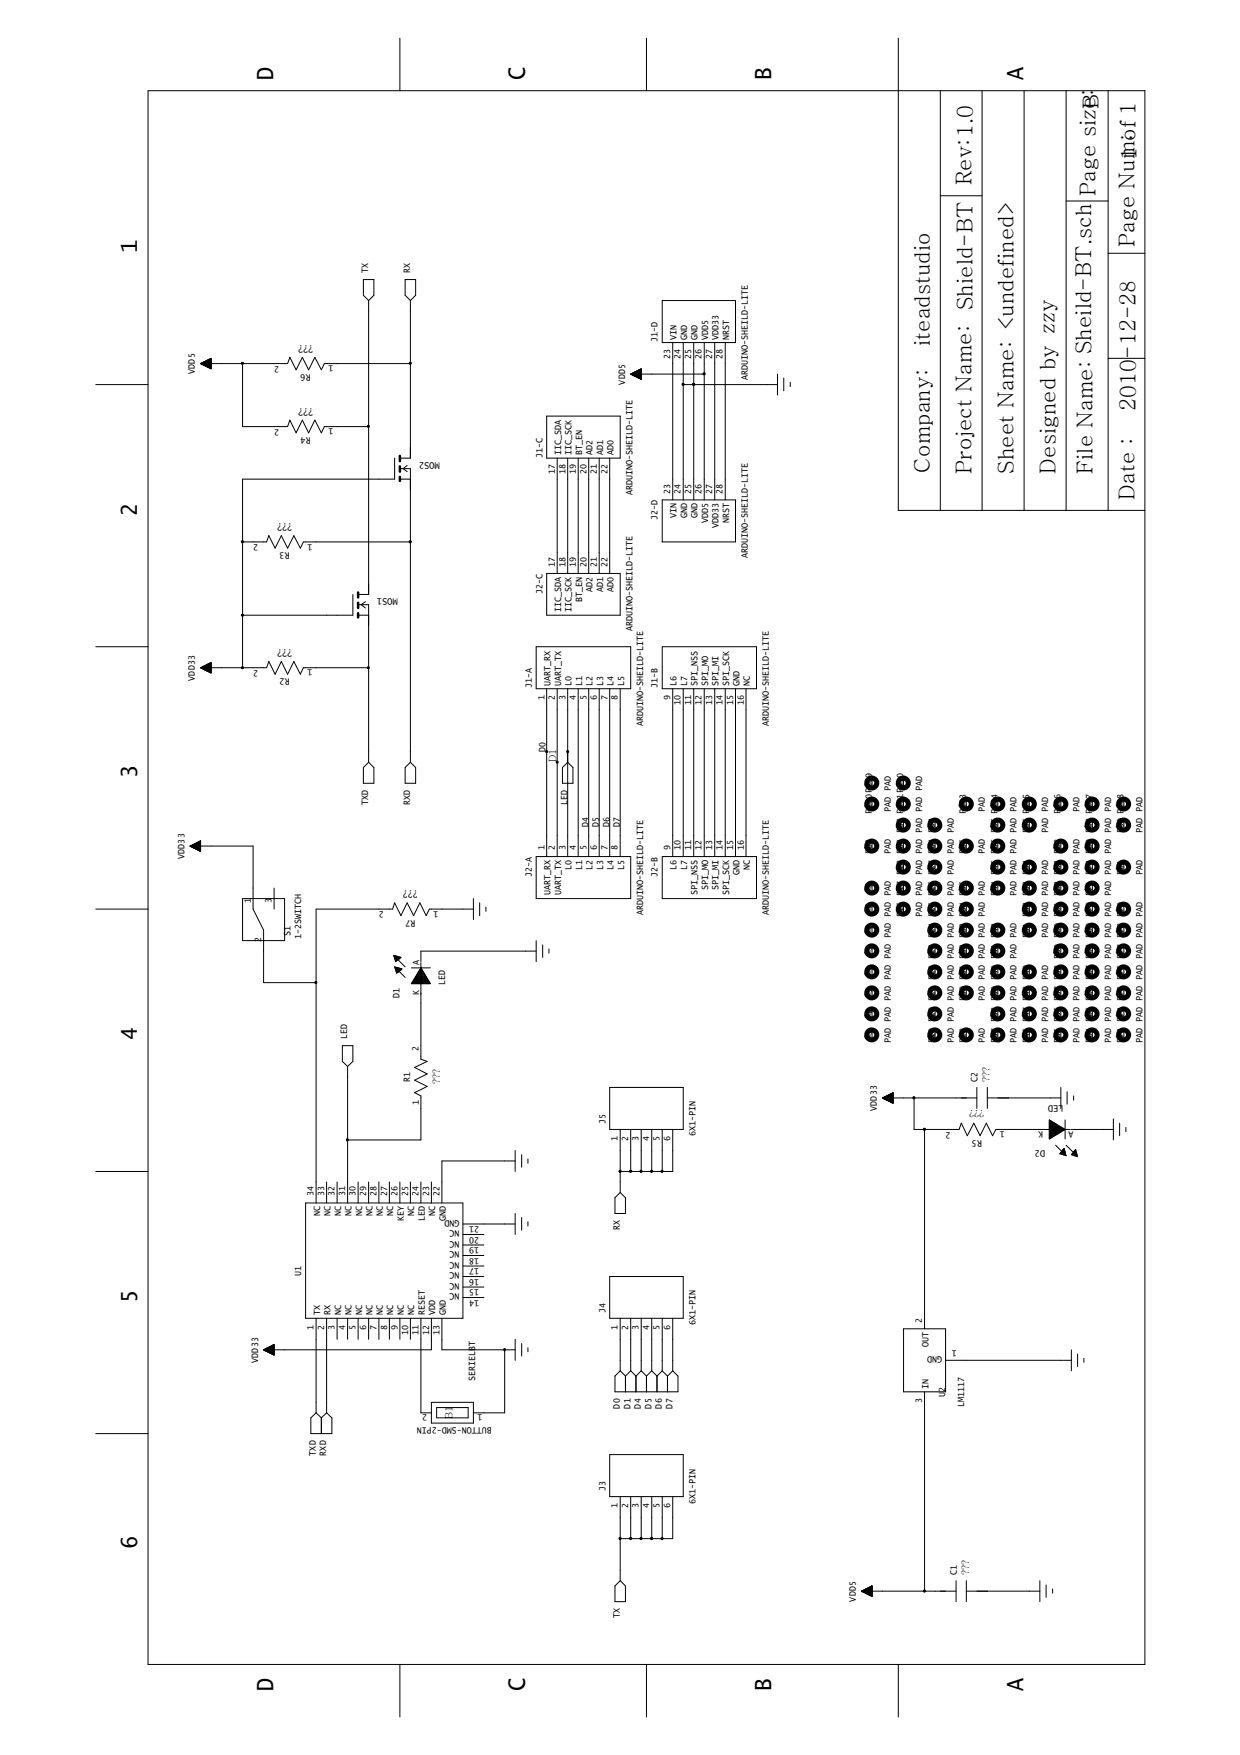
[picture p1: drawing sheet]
<svg xmlns="http://www.w3.org/2000/svg" width="210mm" height="297mm" viewBox="0 0 210 297" stroke-linecap="round" stroke-linejoin="round" font-family="sans-serif">
<defs><g id="words">
<g font-size="4.4">
<text x="46.4" y="13.6" transform="rotate(-90 46.4 13.6)">D</text>
<text x="89" y="13.6" transform="rotate(-90 89 13.6)">C</text>
<text x="130.7" y="13.6" transform="rotate(-90 130.7 13.6)">B</text>
<text x="173.4" y="13.6" transform="rotate(-90 173.4 13.6)">A</text>
<text x="23.3" y="42.9" transform="rotate(-90 23.3 42.9)">1</text>
<text x="23.3" y="87.3" transform="rotate(-90 23.3 87.3)">2</text>
<text x="23.3" y="131.7" transform="rotate(-90 23.3 131.7)">3</text>
<text x="23.3" y="176.1" transform="rotate(-90 23.3 176.1)">4</text>
<text x="23.3" y="220.5" transform="rotate(-90 23.3 220.5)">5</text>
<text x="23.3" y="262.2" transform="rotate(-90 23.3 262.2)">6</text>
<text x="46.4" y="286.2" transform="rotate(-90 46.4 286.2)">D</text>
<text x="89" y="286.2" transform="rotate(-90 89 286.2)">C</text>
<text x="130.7" y="286.2" transform="rotate(-90 130.7 286.2)">B</text>
<text x="173.4" y="286.2" transform="rotate(-90 173.4 286.2)">A</text>
</g>
<g font-size="3.7">
<text x="186" y="18.4" transform="rotate(-90 186 18.4)">B</text>
<text x="192" y="27" transform="rotate(-90 192 27)">m:</text>
<text x="164.5" y="31.4" transform="rotate(-90 164.5 31.4)">Rev:1.0</text>
<text x="185.4" y="33.1" transform="rotate(-90 185.4 33.1)">Page size:</text>
<text x="192" y="41.8" transform="rotate(-90 192 41.8)">Page Nu1 of 1</text>
<text x="157.4" y="58.5" transform="rotate(-90 157.4 58.5)">iteadstudio</text>
<text x="192.2" y="69.5" transform="rotate(-90 192.2 69.5)">2010-12-28</text>
<text x="157.4" y="80" transform="rotate(-90 157.4 80)">Company:</text>
<text x="164.5" y="80.2" transform="rotate(-90 164.5 80.2)">Project Name: Shield-BT</text>
<text x="171.6" y="80.2" transform="rotate(-90 171.6 80.2)">Sheet Name: &lt;undefined&gt;</text>
<text x="178.7" y="80.2" transform="rotate(-90 178.7 80.2)">Designed by zzy</text>
<text x="184.9" y="80.2" transform="rotate(-90 184.9 80.2)">File Name: Sheild-BT.sch</text>
<text x="192" y="84.6" transform="rotate(-90 192 84.6)">Date：</text>
</g>
<g font-size="1.7">
<text x="62.4" y="46.3" transform="rotate(-90 62.4 46.3)">TX</text>
<text x="69.5" y="46.3" transform="rotate(-90 69.5 46.3)">RX</text>
<text x="53" y="58.3" transform="rotate(-180 53 58.3)">???</text>
<text x="111.4" y="57.9" transform="rotate(-90 111.4 57.9)">J1-D</text>
<text x="114.6" y="57.5" transform="rotate(-90 114.6 57.5)">VIN</text>
<text x="116.4" y="57.5" transform="rotate(-90 116.4 57.5)">GND</text>
<text x="118.2" y="57.5" transform="rotate(-90 118.2 57.5)">GND</text>
<text x="119.9" y="57.5" transform="rotate(-90 119.9 57.5)">VDD5</text>
<text x="121.7" y="57.5" transform="rotate(-90 121.7 57.5)">VDD33</text>
<text x="123.5" y="57.5" transform="rotate(-90 123.5 57.5)">NRST</text>
<text x="33.1" y="63.3" transform="rotate(-90 33.1 63.3)">VDD5</text>
<text x="47.2" y="61.9" transform="rotate(-180 47.2 61.9)">2</text>
<text x="52.6" y="63.3" transform="rotate(-180 52.6 63.3)">R6</text>
<text x="56.4" y="61.8" transform="rotate(-180 56.4 61.8)">1</text>
<text x="105.9" y="65.1" transform="rotate(-90 105.9 65.1)">VDD5</text>
<text x="113.5" y="60.7" transform="rotate(-90 113.5 60.7)">23</text>
<text x="115.3" y="60.7" transform="rotate(-90 115.3 60.7)">24</text>
<text x="117.1" y="60.7" transform="rotate(-90 117.1 60.7)">25</text>
<text x="118.8" y="60.7" transform="rotate(-90 118.8 60.7)">26</text>
<text x="120.6" y="60.7" transform="rotate(-90 120.6 60.7)">27</text>
<text x="122.4" y="60.7" transform="rotate(-90 122.4 60.7)">28</text>
<text x="126.7" y="64.2" transform="rotate(-90 126.7 64.2)">ARDUINO-SHEILD-LITE</text>
<text x="53" y="69" transform="rotate(-180 53 69)">???</text>
<text x="47.2" y="72.5" transform="rotate(-180 47.2 72.5)">2</text>
<text x="52.6" y="74" transform="rotate(-180 52.6 74)">R4</text>
<text x="56.4" y="72.5" transform="rotate(-180 56.4 72.5)">1</text>
<text x="91.9" y="77.5" transform="rotate(-90 91.9 77.5)">J1-C</text>
<text x="95" y="77" transform="rotate(-90 95 77)">IIC_SDA</text>
<text x="96.8" y="77" transform="rotate(-90 96.8 77)">IIC_SCK</text>
<text x="98.6" y="77" transform="rotate(-90 98.6 77)">BT_EN</text>
<text x="100.4" y="77" transform="rotate(-90 100.4 77)">AD2</text>
<text x="102.2" y="77" transform="rotate(-90 102.2 77)">AD1</text>
<text x="103.9" y="77" transform="rotate(-90 103.9 77)">AD0</text>
<text x="74.5" y="78.2" transform="rotate(-180 74.5 78.2)">MOS2</text>
<text x="94" y="80.3" transform="rotate(-90 94 80.3)">17</text>
<text x="95.8" y="80.3" transform="rotate(-90 95.8 80.3)">18</text>
<text x="97.5" y="80.3" transform="rotate(-90 97.5 80.3)">19</text>
<text x="99.3" y="80.3" transform="rotate(-90 99.3 80.3)">20</text>
<text x="101.1" y="80.3" transform="rotate(-90 101.1 80.3)">21</text>
<text x="102.9" y="80.3" transform="rotate(-90 102.9 80.3)">22</text>
<text x="107.1" y="83.8" transform="rotate(-90 107.1 83.8)">ARDUINO-SHEILD-LITE</text>
<text x="113.5" y="83.6" transform="rotate(-90 113.5 83.6)">23</text>
<text x="115.3" y="83.6" transform="rotate(-90 115.3 83.6)">24</text>
<text x="117.1" y="83.6" transform="rotate(-90 117.1 83.6)">25</text>
<text x="118.8" y="83.6" transform="rotate(-90 118.8 83.6)">26</text>
<text x="120.6" y="83.6" transform="rotate(-90 120.6 83.6)">27</text>
<text x="122.4" y="83.6" transform="rotate(-90 122.4 83.6)">28</text>
<text x="49.4" y="88.5" transform="rotate(-180 49.4 88.5)">???</text>
<text x="111.4" y="88.1" transform="rotate(-90 111.4 88.1)">J2-D</text>
<text x="114.6" y="87.7" transform="rotate(-90 114.6 87.7)">VIN</text>
<text x="116.4" y="87.7" transform="rotate(-90 116.4 87.7)">GND</text>
<text x="118.2" y="87.7" transform="rotate(-90 118.2 87.7)">GND</text>
<text x="119.9" y="88.5" transform="rotate(-90 119.9 88.5)">VDD5</text>
<text x="121.7" y="89.4" transform="rotate(-90 121.7 89.4)">VDD33</text>
<text x="123.5" y="88.5" transform="rotate(-90 123.5 88.5)">NRST</text>
<text x="43.7" y="92.1" transform="rotate(-180 43.7 92.1)">2</text>
<text x="49.1" y="93.5" transform="rotate(-180 49.1 93.5)">R3</text>
<text x="52.9" y="92" transform="rotate(-180 52.9 92)">1</text>
<text x="94" y="96" transform="rotate(-90 94 96)">17</text>
<text x="95.8" y="96" transform="rotate(-90 95.8 96)">18</text>
<text x="97.5" y="96" transform="rotate(-90 97.5 96)">19</text>
<text x="99.3" y="96" transform="rotate(-90 99.3 96)">20</text>
<text x="101.1" y="96" transform="rotate(-90 101.1 96)">21</text>
<text x="102.9" y="96" transform="rotate(-90 102.9 96)">22</text>
<text x="126.7" y="94.4" transform="rotate(-90 126.7 94.4)">ARDUINO-SHEILD-LITE</text>
<text x="67.4" y="101.2" transform="rotate(-180 67.4 101.2)">MOS1</text>
<text x="91.9" y="100.5" transform="rotate(-90 91.9 100.5)">J2-C</text>
<text x="98.6" y="101.8" transform="rotate(-90 98.6 101.8)">BT_EN</text>
<text x="100.4" y="100.1" transform="rotate(-90 100.4 100.1)">AD2</text>
<text x="102.2" y="100.1" transform="rotate(-90 102.2 100.1)">AD1</text>
<text x="103.9" y="100.1" transform="rotate(-90 103.9 100.1)">AD0</text>
<text x="95" y="103.5" transform="rotate(-90 95 103.5)">IIC_SDA</text>
<text x="96.8" y="103.5" transform="rotate(-90 96.8 103.5)">IIC_SCK</text>
<text x="107.1" y="106.9" transform="rotate(-90 107.1 106.9)">ARDUINO-SHEILD-LITE</text>
<text x="43.7" y="113.4" transform="rotate(-180 43.7 113.4)">2</text>
<text x="49.4" y="109.8" transform="rotate(-180 49.4 109.8)">???</text>
<text x="52.9" y="113.3" transform="rotate(-180 52.9 113.3)">1</text>
<text x="33.1" y="115.3" transform="rotate(-90 33.1 115.3)">VDD33</text>
<text x="49.1" y="114.8" transform="rotate(-180 49.1 114.8)">R2</text>
<text x="90.1" y="116.5" transform="rotate(-90 90.1 116.5)">J1-A</text>
<text x="92.2" y="118.5" transform="rotate(-90 92.2 118.5)">1</text>
<text x="93.3" y="116.1" transform="rotate(-90 93.3 116.1)">UART_RX</text>
<text x="94" y="118.5" transform="rotate(-90 94 118.5)">2</text>
<text x="95" y="116.1" transform="rotate(-90 95 116.1)">UART_TX</text>
<text x="95.8" y="118.5" transform="rotate(-90 95.8 118.5)">3</text>
<text x="96.8" y="116.1" transform="rotate(-90 96.8 116.1)">L0</text>
<text x="97.5" y="118.5" transform="rotate(-90 97.5 118.5)">4</text>
<text x="98.6" y="116.1" transform="rotate(-90 98.6 116.1)">L1</text>
<text x="99.3" y="118.5" transform="rotate(-90 99.3 118.5)">5</text>
<text x="100.4" y="116.1" transform="rotate(-90 100.4 116.1)">L2</text>
<text x="101.1" y="118.5" transform="rotate(-90 101.1 118.5)">6</text>
<text x="102.2" y="116.1" transform="rotate(-90 102.2 116.1)">L3</text>
<text x="102.9" y="118.5" transform="rotate(-90 102.9 118.5)">7</text>
<text x="103.9" y="116.1" transform="rotate(-90 103.9 116.1)">L4</text>
<text x="104.6" y="118.5" transform="rotate(-90 104.6 118.5)">8</text>
<text x="105.7" y="116.1" transform="rotate(-90 105.7 116.1)">L5</text>
<text x="111.4" y="116.5" transform="rotate(-90 111.4 116.5)">J1-B</text>
<text x="113.5" y="118.5" transform="rotate(-90 113.5 118.5)">9</text>
<text x="114.6" y="116.1" transform="rotate(-90 114.6 116.1)">L6</text>
<text x="115.3" y="119.4" transform="rotate(-90 115.3 119.4)">10</text>
<text x="116.4" y="116.1" transform="rotate(-90 116.4 116.1)">L7</text>
<text x="117.1" y="119.4" transform="rotate(-90 117.1 119.4)">11</text>
<text x="118.2" y="116.1" transform="rotate(-90 118.2 116.1)">SPI_NSS</text>
<text x="118.8" y="119.4" transform="rotate(-90 118.8 119.4)">12</text>
<text x="119.9" y="116.1" transform="rotate(-90 119.9 116.1)">SPI_MO</text>
<text x="120.6" y="119.4" transform="rotate(-90 120.6 119.4)">13</text>
<text x="121.7" y="116.1" transform="rotate(-90 121.7 116.1)">SPI_MI</text>
<text x="122.4" y="119.4" transform="rotate(-90 122.4 119.4)">14</text>
<text x="123.5" y="116.1" transform="rotate(-90 123.5 116.1)">SPI_SCK</text>
<text x="124.2" y="119.4" transform="rotate(-90 124.2 119.4)">15</text>
<text x="125.2" y="116.1" transform="rotate(-90 125.2 116.1)">GND</text>
<text x="125.9" y="119.4" transform="rotate(-90 125.9 119.4)">16</text>
<text x="127" y="116.1" transform="rotate(-90 127 116.1)">NC</text>
<text x="108.9" y="122.8" transform="rotate(-90 108.9 122.8)">ARDUINO-SHEILD-LITE</text>
<text x="130.2" y="122.8" transform="rotate(-90 130.2 122.8)">ARDUINO-SHEILD-LITE</text>
<text x="92.4" y="127.2" transform="rotate(-90 92.4 127.2)">D0</text>
<text x="94.1" y="129" transform="rotate(-90 94.1 129)">D1</text>
<text x="62.4" y="136.3" transform="rotate(-90 62.4 136.3)">TXD</text>
<text x="69.5" y="136.3" transform="rotate(-90 69.5 136.3)">RXD</text>
<text x="96.1" y="136.3" transform="rotate(-90 96.1 136.3)">LED</text>
<text x="147.4" y="136.8" transform="rotate(-90 147.4 136.8)">1</text>
<text x="147.4" y="133.3" transform="rotate(-90 147.4 133.3)">1</text>
<text x="147.6" y="137.8" transform="rotate(-90 147.6 137.8)">P100P109</text>
<text x="150.8" y="137.4" transform="rotate(-90 150.8 137.4)">PAD PAD</text>
<text x="152.8" y="136.8" transform="rotate(-90 152.8 136.8)">1</text>
<text x="152.8" y="133.3" transform="rotate(-90 152.8 133.3)">1</text>
<text x="163.4" y="136.8" transform="rotate(-90 163.4 136.8)">1</text>
<text x="163.6" y="137.8" transform="rotate(-90 163.6 137.8)">P103</text>
<text x="166.8" y="137.4" transform="rotate(-90 166.8 137.4)">PAD</text>
<text x="168.7" y="136.8" transform="rotate(-90 168.7 136.8)">1</text>
<text x="174.1" y="136.8" transform="rotate(-90 174.1 136.8)">1</text>
<text x="179.4" y="136.8" transform="rotate(-90 179.4 136.8)">1</text>
<text x="179.6" y="137.8" transform="rotate(-90 179.6 137.8)">P106</text>
<text x="182.8" y="137.4" transform="rotate(-90 182.8 137.4)">PAD</text>
<text x="184.7" y="136.8" transform="rotate(-90 184.7 136.8)">1</text>
<text x="190" y="136.8" transform="rotate(-90 190 136.8)">1</text>
<text x="92.2" y="143.9" transform="rotate(-90 92.2 143.9)">1</text>
<text x="94" y="143.9" transform="rotate(-90 94 143.9)">2</text>
<text x="95.8" y="143.9" transform="rotate(-90 95.8 143.9)">3</text>
<text x="97.5" y="143.9" transform="rotate(-90 97.5 143.9)">4</text>
<text x="99.3" y="143.9" transform="rotate(-90 99.3 143.9)">5</text>
<text x="99.7" y="140" transform="rotate(-90 99.7 140)">D4</text>
<text x="101.1" y="143.9" transform="rotate(-90 101.1 143.9)">6</text>
<text x="101.4" y="140" transform="rotate(-90 101.4 140)">D5</text>
<text x="102.9" y="143.9" transform="rotate(-90 102.9 143.9)">7</text>
<text x="103.2" y="140" transform="rotate(-90 103.2 140)">D6</text>
<text x="104.6" y="143.9" transform="rotate(-90 104.6 143.9)">8</text>
<text x="105" y="140" transform="rotate(-90 105 140)">D7</text>
<text x="113.5" y="143.9" transform="rotate(-90 113.5 143.9)">9</text>
<text x="115.3" y="143.9" transform="rotate(-90 115.3 143.9)">10</text>
<text x="117.1" y="143.9" transform="rotate(-90 117.1 143.9)">11</text>
<text x="118.8" y="143.9" transform="rotate(-90 118.8 143.9)">12</text>
<text x="120.6" y="143.9" transform="rotate(-90 120.6 143.9)">13</text>
<text x="122.4" y="143.9" transform="rotate(-90 122.4 143.9)">14</text>
<text x="124.2" y="143.9" transform="rotate(-90 124.2 143.9)">15</text>
<text x="125.9" y="143.9" transform="rotate(-90 125.9 143.9)">16</text>
<text x="147.4" y="143.9" transform="rotate(-90 147.4 143.9)">1</text>
<text x="152.8" y="143.9" transform="rotate(-90 152.8 143.9)">1</text>
<text x="152.8" y="140.4" transform="rotate(-90 152.8 140.4)">1</text>
<text x="158.1" y="143.9" transform="rotate(-90 158.1 143.9)">1</text>
<text x="158.1" y="140.4" transform="rotate(-90 158.1 140.4)">1</text>
<text x="163.4" y="143.9" transform="rotate(-90 163.4 143.9)">1</text>
<text x="168.7" y="143.9" transform="rotate(-90 168.7 143.9)">1</text>
<text x="168.7" y="140.4" transform="rotate(-90 168.7 140.4)">1</text>
<text x="174.1" y="140.4" transform="rotate(-90 174.1 140.4)">1</text>
<text x="174.2" y="141" transform="rotate(-90 174.2 141)">P96 P105</text>
<text x="177.5" y="141" transform="rotate(-90 177.5 141)">PAD PAD</text>
<text x="179.4" y="143.9" transform="rotate(-90 179.4 143.9)">1</text>
<text x="184.7" y="143.9" transform="rotate(-90 184.7 143.9)">1</text>
<text x="184.7" y="140.4" transform="rotate(-90 184.7 140.4)">1</text>
<text x="190" y="140.4" transform="rotate(-90 190 140.4)">1</text>
<text x="190.2" y="141" transform="rotate(-90 190.2 141)">P99 P108</text>
<text x="193.5" y="141" transform="rotate(-90 193.5 141)">PAD PAD</text>
<text x="31.3" y="145.4" transform="rotate(-90 31.3 145.4)">VDD33</text>
<text x="90.1" y="148.4" transform="rotate(-90 90.1 148.4)">J2-A</text>
<text x="96.8" y="147.2" transform="rotate(-90 96.8 147.2)">L0</text>
<text x="98.6" y="147.2" transform="rotate(-90 98.6 147.2)">L1</text>
<text x="100.4" y="147.2" transform="rotate(-90 100.4 147.2)">L2</text>
<text x="102.2" y="147.2" transform="rotate(-90 102.2 147.2)">L3</text>
<text x="103.9" y="147.2" transform="rotate(-90 103.9 147.2)">L4</text>
<text x="105.7" y="147.2" transform="rotate(-90 105.7 147.2)">L5</text>
<text x="111.4" y="148.4" transform="rotate(-90 111.4 148.4)">J2-B</text>
<text x="114.6" y="147.2" transform="rotate(-90 114.6 147.2)">L6</text>
<text x="116.4" y="147.2" transform="rotate(-90 116.4 147.2)">L7</text>
<text x="125.2" y="148.1" transform="rotate(-90 125.2 148.1)">GND</text>
<text x="127" y="147.2" transform="rotate(-90 127 147.2)">NC</text>
<text x="147.6" y="144.5" transform="rotate(-90 147.6 144.5)">P82</text>
<text x="150.8" y="144.5" transform="rotate(-90 150.8 144.5)">PAD</text>
<text x="152.8" y="147.4" transform="rotate(-90 152.8 147.4)">1</text>
<text x="158.1" y="147.4" transform="rotate(-90 158.1 147.4)">1</text>
<text x="163.6" y="144.5" transform="rotate(-90 163.6 144.5)">P85</text>
<text x="166.8" y="144.5" transform="rotate(-90 166.8 144.5)">PAD</text>
<text x="168.7" y="147.4" transform="rotate(-90 168.7 147.4)">1</text>
<text x="174.1" y="147.4" transform="rotate(-90 174.1 147.4)">1</text>
<text x="179.4" y="147.4" transform="rotate(-90 179.4 147.4)">1</text>
<text x="184.7" y="147.4" transform="rotate(-90 184.7 147.4)">1</text>
<text x="190" y="147.4" transform="rotate(-90 190 147.4)">1</text>
<text x="190.2" y="148" transform="rotate(-90 190.2 148)">P81</text>
<text x="193.5" y="148" transform="rotate(-90 193.5 148)">PAD</text>
<text x="42.5" y="152.8" transform="rotate(-90 42.5 152.8)">1</text>
<text x="46" y="152.8" transform="rotate(-90 46 152.8)">3</text>
<text x="65" y="154.2" transform="rotate(-180 65 154.2)">2</text>
<text x="70.4" y="155.6" transform="rotate(-180 70.4 155.6)">R7</text>
<text x="70.7" y="150.7" transform="rotate(-180 70.7 150.7)">???</text>
<text x="74.2" y="154.2" transform="rotate(-180 74.2 154.2)">1</text>
<text x="93.3" y="151.5" transform="rotate(-90 93.3 151.5)">UART_RX</text>
<text x="95" y="151.5" transform="rotate(-90 95 151.5)">UART_TX</text>
<text x="108.9" y="154.8" transform="rotate(-90 108.9 154.8)">ARDUINO-SHEILD-LITE</text>
<text x="118.2" y="151.5" transform="rotate(-90 118.2 151.5)">SPI_NSS</text>
<text x="119.9" y="150.6" transform="rotate(-90 119.9 150.6)">SPI_MO</text>
<text x="121.7" y="150.6" transform="rotate(-90 121.7 150.6)">SPI_MI</text>
<text x="123.5" y="151.5" transform="rotate(-90 123.5 151.5)">SPI_SCK</text>
<text x="130.2" y="154.8" transform="rotate(-90 130.2 154.8)">ARDUINO-SHEILD-LITE</text>
<text x="147.4" y="154.5" transform="rotate(-90 147.4 154.5)">1</text>
<text x="147.4" y="151" transform="rotate(-90 147.4 151)">1</text>
<text x="147.6" y="154.7" transform="rotate(-90 147.6 154.7)">P7</text>
<text x="147.6" y="151.2" transform="rotate(-90 147.6 151.2)">P8</text>
<text x="152.8" y="154.5" transform="rotate(-90 152.8 154.5)">1</text>
<text x="152.8" y="151" transform="rotate(-90 152.8 151)">1</text>
<text x="153" y="155.1" transform="rotate(-90 153 155.1)">P16 P17 P18 P83 P92 P101P110</text>
<text x="156.2" y="155.1" transform="rotate(-90 156.2 155.1)">PAD PAD PAD PAD PAD PAD PAD</text>
<text x="158.1" y="154.5" transform="rotate(-90 158.1 154.5)">1</text>
<text x="158.1" y="151" transform="rotate(-90 158.1 151)">1</text>
<text x="163.4" y="154.5" transform="rotate(-90 163.4 154.5)">1</text>
<text x="163.4" y="151" transform="rotate(-90 163.4 151)">1</text>
<text x="168.7" y="151" transform="rotate(-90 168.7 151)">1</text>
<text x="168.9" y="151.6" transform="rotate(-90 168.9 151.6)">P44 P45 P86 P95 P104</text>
<text x="172.1" y="151.6" transform="rotate(-90 172.1 151.6)">PAD PAD PAD PAD PAD</text>
<text x="174.1" y="154.5" transform="rotate(-90 174.1 154.5)">1</text>
<text x="174.1" y="151" transform="rotate(-90 174.1 151)">1</text>
<text x="179.4" y="154.5" transform="rotate(-90 179.4 154.5)">1</text>
<text x="179.4" y="151" transform="rotate(-90 179.4 151)">1</text>
<text x="184.7" y="154.5" transform="rotate(-90 184.7 154.5)">1</text>
<text x="184.7" y="151" transform="rotate(-90 184.7 151)">1</text>
<text x="190" y="154.5" transform="rotate(-90 190 154.5)">1</text>
<text x="44.2" y="159.4" transform="rotate(-90 44.2 159.4)">2</text>
<text x="49.2" y="158.5" transform="rotate(-90 49.2 158.5)">S1</text>
<text x="51" y="158.9" transform="rotate(-90 51 158.9)">1-2SWITCH</text>
<text x="147.4" y="161.7" transform="rotate(-90 147.4 161.7)">1</text>
<text x="147.4" y="158.1" transform="rotate(-90 147.4 158.1)">1</text>
<text x="147.6" y="161.8" transform="rotate(-90 147.6 161.8)">P5</text>
<text x="147.6" y="158.3" transform="rotate(-90 147.6 158.3)">P6</text>
<text x="158.1" y="161.7" transform="rotate(-90 158.1 161.7)">1</text>
<text x="158.1" y="158.1" transform="rotate(-90 158.1 158.1)">1</text>
<text x="163.4" y="161.7" transform="rotate(-90 163.4 161.7)">1</text>
<text x="163.4" y="158.1" transform="rotate(-90 163.4 158.1)">1</text>
<text x="168.7" y="161.7" transform="rotate(-90 168.7 161.7)">1</text>
<text x="168.7" y="158.1" transform="rotate(-90 168.7 158.1)">1</text>
<text x="174.1" y="158.1" transform="rotate(-90 174.1 158.1)">1</text>
<text x="174.2" y="158.7" transform="rotate(-90 174.2 158.7)">P51 P52 P53 P54</text>
<text x="177.5" y="158.7" transform="rotate(-90 177.5 158.7)">PAD PAD PAD PAD</text>
<text x="179.4" y="161.7" transform="rotate(-90 179.4 161.7)">1</text>
<text x="179.4" y="158.1" transform="rotate(-90 179.4 158.1)">1</text>
<text x="184.7" y="161.7" transform="rotate(-90 184.7 161.7)">1</text>
<text x="184.7" y="158.1" transform="rotate(-90 184.7 158.1)">1</text>
<text x="190" y="161.7" transform="rotate(-90 190 161.7)">1</text>
<text x="190" y="158.1" transform="rotate(-90 190 158.1)">1</text>
<text x="71" y="163.3" transform="rotate(-90 71 163.3)">A</text>
<text x="75.4" y="166.8" transform="rotate(-90 75.4 166.8)">LED</text>
<text x="147.4" y="165.2" transform="rotate(-90 147.4 165.2)">1</text>
<text x="147.6" y="165.4" transform="rotate(-90 147.6 165.4)">P4</text>
<text x="158.1" y="165.2" transform="rotate(-90 158.1 165.2)">1</text>
<text x="163.4" y="165.2" transform="rotate(-90 163.4 165.2)">1</text>
<text x="168.7" y="165.2" transform="rotate(-90 168.7 165.2)">1</text>
<text x="174.1" y="165.2" transform="rotate(-90 174.1 165.2)">1</text>
<text x="179.4" y="165.2" transform="rotate(-90 179.4 165.2)">1</text>
<text x="184.7" y="165.2" transform="rotate(-90 184.7 165.2)">1</text>
<text x="190" y="165.2" transform="rotate(-90 190 165.2)">1</text>
<text x="67.7" y="169" transform="rotate(-90 67.7 169)">D1</text>
<text x="71" y="168.4" transform="rotate(-90 71 168.4)">K</text>
<text x="147.4" y="172.3" transform="rotate(-90 147.4 172.3)">1</text>
<text x="147.4" y="168.8" transform="rotate(-90 147.4 168.8)">1</text>
<text x="147.6" y="172.5" transform="rotate(-90 147.6 172.5)">P2</text>
<text x="147.6" y="168.9" transform="rotate(-90 147.6 168.9)">P3</text>
<text x="158.1" y="172.3" transform="rotate(-90 158.1 172.3)">1</text>
<text x="158.1" y="168.8" transform="rotate(-90 158.1 168.8)">1</text>
<text x="163.4" y="168.8" transform="rotate(-90 163.4 168.8)">1</text>
<text x="163.6" y="169.4" transform="rotate(-90 163.6 169.4)">P30 P31 P32 P33 P34 P35</text>
<text x="166.8" y="169.4" transform="rotate(-90 166.8 169.4)">PAD PAD PAD PAD PAD PAD</text>
<text x="168.7" y="172.3" transform="rotate(-90 168.7 172.3)">1</text>
<text x="168.7" y="168.8" transform="rotate(-90 168.7 168.8)">1</text>
<text x="174.1" y="172.3" transform="rotate(-90 174.1 172.3)">1</text>
<text x="174.1" y="168.8" transform="rotate(-90 174.1 168.8)">1</text>
<text x="179.4" y="172.3" transform="rotate(-90 179.4 172.3)">1</text>
<text x="179.4" y="168.8" transform="rotate(-90 179.4 168.8)">1</text>
<text x="184.7" y="172.3" transform="rotate(-90 184.7 172.3)">1</text>
<text x="184.7" y="168.8" transform="rotate(-90 184.7 168.8)">1</text>
<text x="190" y="172.3" transform="rotate(-90 190 172.3)">1</text>
<text x="190" y="168.8" transform="rotate(-90 190 168.8)">1</text>
<text x="58.8" y="175.9" transform="rotate(-90 58.8 175.9)">LED</text>
<text x="70.9" y="177.8" transform="rotate(-90 70.9 177.8)">2</text>
<text x="147.4" y="175.9" transform="rotate(-90 147.4 175.9)">1</text>
<text x="147.6" y="176.1" transform="rotate(-90 147.6 176.1)">P1</text>
<text x="150.8" y="176.5" transform="rotate(-90 150.8 176.5)">PAD PAD PAD PAD PAD PAD PAD PAD</text>
<text x="158.1" y="175.9" transform="rotate(-90 158.1 175.9)">1</text>
<text x="158.3" y="176.5" transform="rotate(-90 158.3 176.5)">P19 P20 P21 P22 P23 P24 P25 P26 P27 P84 P93</text>
<text x="161.5" y="176.5" transform="rotate(-90 161.5 176.5)">PAD PAD PAD PAD PAD PAD PAD PAD PAD PAD PAD</text>
<text x="163.4" y="175.9" transform="rotate(-90 163.4 175.9)">1</text>
<text x="163.6" y="176.5" transform="rotate(-90 163.6 176.5)">P28</text>
<text x="166.8" y="176.5" transform="rotate(-90 166.8 176.5)">PAD</text>
<text x="168.7" y="175.9" transform="rotate(-90 168.7 175.9)">1</text>
<text x="168.9" y="176.5" transform="rotate(-90 168.9 176.5)">P37 P38 P39 P40 P41 P42</text>
<text x="172.1" y="176.5" transform="rotate(-90 172.1 176.5)">PAD PAD PAD PAD PAD PAD</text>
<text x="174.1" y="175.9" transform="rotate(-90 174.1 175.9)">1</text>
<text x="174.2" y="176.5" transform="rotate(-90 174.2 176.5)">P46 P47 P48 P49</text>
<text x="177.5" y="176.5" transform="rotate(-90 177.5 176.5)">PAD PAD PAD PAD</text>
<text x="179.4" y="175.9" transform="rotate(-90 179.4 175.9)">1</text>
<text x="179.6" y="176.5" transform="rotate(-90 179.6 176.5)">P55 P56 P57 P58 P59 P60 P61 P62 P63 P88</text>
<text x="182.8" y="176.5" transform="rotate(-90 182.8 176.5)">PAD PAD PAD PAD PAD PAD PAD PAD PAD PAD</text>
<text x="184.7" y="175.9" transform="rotate(-90 184.7 175.9)">1</text>
<text x="184.9" y="176.5" transform="rotate(-90 184.9 176.5)">P64 P65 P66 P67 P68 P69 P70 P71 P72 P89 P98 P107</text>
<text x="188.1" y="176.5" transform="rotate(-90 188.1 176.5)">PAD PAD PAD PAD PAD PAD PAD PAD PAD PAD PAD PAD</text>
<text x="190" y="175.9" transform="rotate(-90 190 175.9)">1</text>
<text x="190.2" y="176.5" transform="rotate(-90 190.2 176.5)">P73 P74 P75 P76 P77 P78 P79</text>
<text x="193.5" y="176.5" transform="rotate(-90 193.5 176.5)">PAD PAD PAD PAD PAD PAD PAD</text>
<text x="69.5" y="183.2" transform="rotate(-90 69.5 183.2)">R1</text>
<text x="74.5" y="183.5" transform="rotate(-90 74.5 183.5)">???</text>
<text x="165.5" y="183.2" transform="rotate(-90 165.5 183.2)">C2</text>
<text x="167.5" y="183.2" transform="rotate(-90 167.5 183.2)">???</text>
<text x="71" y="187" transform="rotate(-90 71 187)">1</text>
<text x="102.5" y="190.2" transform="rotate(-90 102.5 190.2)">J5</text>
<text x="148.5" y="188.1" transform="rotate(-90 148.5 188.1)">VDD33</text>
<text x="160.9" y="191.5" transform="rotate(-180 160.9 191.5)">2</text>
<text x="166.6" y="187.9" transform="rotate(-180 166.6 187.9)">???</text>
<text x="170.1" y="191.5" transform="rotate(-180 170.1 191.5)">1</text>
<text x="176.6" y="191.4" transform="rotate(-180 176.6 191.4)">K</text>
<text x="180" y="187" transform="rotate(-180 180 187)">LED</text>
<text x="181.7" y="191.4" transform="rotate(-180 181.7 191.4)">A</text>
<text x="104.6" y="193.1" transform="rotate(-90 104.6 193.1)">1</text>
<text x="106.4" y="193.1" transform="rotate(-90 106.4 193.1)">2</text>
<text x="108.2" y="193.1" transform="rotate(-90 108.2 193.1)">3</text>
<text x="109.9" y="193.1" transform="rotate(-90 109.9 193.1)">4</text>
<text x="111.7" y="193.1" transform="rotate(-90 111.7 193.1)">5</text>
<text x="113.5" y="193.1" transform="rotate(-90 113.5 193.1)">6</text>
<text x="117.8" y="192.3" transform="rotate(-90 117.8 192.3)">6X1-PIN</text>
<text x="166.2" y="192.9" transform="rotate(-180 166.2 192.9)">R5</text>
<text x="176.9" y="194.7" transform="rotate(-180 176.9 194.7)">D2</text>
<text x="53.1" y="202.5" transform="rotate(-90 53.1 202.5)">34</text>
<text x="54.9" y="202.5" transform="rotate(-90 54.9 202.5)">33</text>
<text x="56.7" y="202.5" transform="rotate(-90 56.7 202.5)">32</text>
<text x="58.5" y="202.5" transform="rotate(-90 58.5 202.5)">31</text>
<text x="60.2" y="202.5" transform="rotate(-90 60.2 202.5)">30</text>
<text x="62" y="202.5" transform="rotate(-90 62 202.5)">29</text>
<text x="63.8" y="202.5" transform="rotate(-90 63.8 202.5)">28</text>
<text x="65.6" y="202.5" transform="rotate(-90 65.6 202.5)">27</text>
<text x="67.4" y="202.5" transform="rotate(-90 67.4 202.5)">26</text>
<text x="69.1" y="202.5" transform="rotate(-90 69.1 202.5)">25</text>
<text x="70.9" y="202.5" transform="rotate(-90 70.9 202.5)">24</text>
<text x="72.7" y="202.5" transform="rotate(-90 72.7 202.5)">23</text>
<text x="74.5" y="202.5" transform="rotate(-90 74.5 202.5)">22</text>
<text x="54.2" y="205.8" transform="rotate(-90 54.2 205.8)">NC</text>
<text x="56" y="205.8" transform="rotate(-90 56 205.8)">NC</text>
<text x="57.8" y="205.8" transform="rotate(-90 57.8 205.8)">NC</text>
<text x="59.6" y="205.8" transform="rotate(-90 59.6 205.8)">NC</text>
<text x="61.3" y="205.8" transform="rotate(-90 61.3 205.8)">NC</text>
<text x="63.1" y="205.8" transform="rotate(-90 63.1 205.8)">NC</text>
<text x="64.9" y="205.8" transform="rotate(-90 64.9 205.8)">NC</text>
<text x="66.6" y="205.8" transform="rotate(-90 66.6 205.8)">NC</text>
<text x="68.4" y="206.7" transform="rotate(-90 68.4 206.7)">KEY</text>
<text x="70.2" y="205.8" transform="rotate(-90 70.2 205.8)">NC</text>
<text x="72" y="206.7" transform="rotate(-90 72 206.7)">LED</text>
<text x="73.7" y="205.8" transform="rotate(-90 73.7 205.8)">NC</text>
<text x="75.5" y="206.7" transform="rotate(-90 75.5 206.7)">GND</text>
<text x="77.8" y="208.2" transform="rotate(-180 77.8 208.2)">NC</text>
<text x="77.8" y="206.4" transform="rotate(-180 77.8 206.4)">GND</text>
<text x="81.1" y="209.3" transform="rotate(-180 81.1 209.3)">20</text>
<text x="81.1" y="207.5" transform="rotate(-180 81.1 207.5)">21</text>
<text x="105" y="208.2" transform="rotate(-90 105 208.2)">RX</text>
<text x="77.8" y="215.3" transform="rotate(-180 77.8 215.3)">NC</text>
<text x="77.8" y="213.6" transform="rotate(-180 77.8 213.6)">NC</text>
<text x="77.8" y="211.8" transform="rotate(-180 77.8 211.8)">NC</text>
<text x="77.8" y="210" transform="rotate(-180 77.8 210)">NC</text>
<text x="81.1" y="214.6" transform="rotate(-180 81.1 214.6)">17</text>
<text x="81.1" y="212.8" transform="rotate(-180 81.1 212.8)">18</text>
<text x="81.1" y="211.1" transform="rotate(-180 81.1 211.1)">19</text>
<text x="51" y="216" transform="rotate(-90 51 216)">U1</text>
<text x="77.8" y="218.9" transform="rotate(-180 77.8 218.9)">NC</text>
<text x="77.8" y="217.1" transform="rotate(-180 77.8 217.1)">NC</text>
<text x="81.1" y="219.9" transform="rotate(-180 81.1 219.9)">14</text>
<text x="81.1" y="218.2" transform="rotate(-180 81.1 218.2)">15</text>
<text x="81.1" y="216.4" transform="rotate(-180 81.1 216.4)">16</text>
<text x="53.1" y="225" transform="rotate(-90 53.1 225)">1</text>
<text x="54.2" y="222.6" transform="rotate(-90 54.2 222.6)">TX</text>
<text x="54.9" y="225" transform="rotate(-90 54.9 225)">2</text>
<text x="56" y="222.6" transform="rotate(-90 56 222.6)">RX</text>
<text x="56.7" y="225" transform="rotate(-90 56.7 225)">3</text>
<text x="57.8" y="222.6" transform="rotate(-90 57.8 222.6)">NC</text>
<text x="58.5" y="225" transform="rotate(-90 58.5 225)">4</text>
<text x="59.6" y="222.6" transform="rotate(-90 59.6 222.6)">NC</text>
<text x="60.2" y="225" transform="rotate(-90 60.2 225)">5</text>
<text x="61.3" y="222.6" transform="rotate(-90 61.3 222.6)">NC</text>
<text x="62" y="225" transform="rotate(-90 62 225)">6</text>
<text x="63.1" y="222.6" transform="rotate(-90 63.1 222.6)">NC</text>
<text x="63.8" y="225" transform="rotate(-90 63.8 225)">7</text>
<text x="64.9" y="222.6" transform="rotate(-90 64.9 222.6)">NC</text>
<text x="65.6" y="225" transform="rotate(-90 65.6 225)">8</text>
<text x="66.6" y="222.6" transform="rotate(-90 66.6 222.6)">NC</text>
<text x="67.4" y="225" transform="rotate(-90 67.4 225)">9</text>
<text x="68.4" y="222.6" transform="rotate(-90 68.4 222.6)">NC</text>
<text x="69.1" y="225.9" transform="rotate(-90 69.1 225.9)">10</text>
<text x="70.2" y="222.6" transform="rotate(-90 70.2 222.6)">NC</text>
<text x="70.9" y="225.9" transform="rotate(-90 70.9 225.9)">11</text>
<text x="72" y="222.6" transform="rotate(-90 72 222.6)">RESET</text>
<text x="72.7" y="225.9" transform="rotate(-90 72.7 225.9)">12</text>
<text x="73.7" y="222.6" transform="rotate(-90 73.7 222.6)">VDD</text>
<text x="74.5" y="225.9" transform="rotate(-90 74.5 225.9)">13</text>
<text x="75.5" y="222.6" transform="rotate(-90 75.5 222.6)">GND</text>
<text x="102.5" y="222.2" transform="rotate(-90 102.5 222.2)">J4</text>
<text x="104.6" y="225" transform="rotate(-90 104.6 225)">1</text>
<text x="106.4" y="225" transform="rotate(-90 106.4 225)">2</text>
<text x="108.2" y="225" transform="rotate(-90 108.2 225)">3</text>
<text x="109.9" y="225" transform="rotate(-90 109.9 225)">4</text>
<text x="111.7" y="225" transform="rotate(-90 111.7 225)">5</text>
<text x="113.5" y="225" transform="rotate(-90 113.5 225)">6</text>
<text x="117.8" y="224.3" transform="rotate(-90 117.8 224.3)">6X1-PIN</text>
<text x="156.1" y="223.8" transform="rotate(-90 156.1 223.8)">2</text>
<text x="157.2" y="228" transform="rotate(-90 157.2 228)">OUT</text>
<text x="43.7" y="230.7" transform="rotate(-90 43.7 230.7)">VDD33</text>
<text x="80.5" y="233.8" transform="rotate(-90 80.5 233.8)">SERIELBT</text>
<text x="159.5" y="229.5" transform="rotate(-180 159.5 229.5)">GND</text>
<text x="162" y="228.5" transform="rotate(-180 162 228.5)">1</text>
<text x="72.3" y="239.3" transform="rotate(-180 72.3 239.3)">2</text>
<text x="81.7" y="239.3" transform="rotate(-180 81.7 239.3)">1</text>
<text x="105" y="238.4" transform="rotate(-90 105 238.4)">D0</text>
<text x="106.8" y="238.4" transform="rotate(-90 106.8 238.4)">D1</text>
<text x="108.5" y="238.4" transform="rotate(-90 108.5 238.4)">D4</text>
<text x="110.3" y="238.4" transform="rotate(-90 110.3 238.4)">D5</text>
<text x="112.1" y="238.4" transform="rotate(-90 112.1 238.4)">D6</text>
<text x="113.9" y="238.4" transform="rotate(-90 113.9 238.4)">D7</text>
<text x="156.1" y="237.5" transform="rotate(-90 156.1 237.5)">3</text>
<text x="157.2" y="235" transform="rotate(-90 157.2 235)">IN</text>
<text x="160.1" y="236.4" transform="rotate(-90 160.1 236.4)">U2</text>
<text x="163.3" y="238.1" transform="rotate(-90 163.3 238.1)">LM1117</text>
<text x="76.6" y="240.2" transform="rotate(-90 76.6 240.2)">B1</text>
<text x="83.3" y="241.6" transform="rotate(-180 83.3 241.6)">BUTTON-SMD-2PIN</text>
<text x="53.5" y="246.4" transform="rotate(-90 53.5 246.4)">TXD</text>
<text x="55.3" y="246.4" transform="rotate(-90 55.3 246.4)">RXD</text>
<text x="102.5" y="252.4" transform="rotate(-90 102.5 252.4)">J3</text>
<text x="104.6" y="255.3" transform="rotate(-90 104.6 255.3)">1</text>
<text x="106.4" y="255.3" transform="rotate(-90 106.4 255.3)">2</text>
<text x="108.2" y="255.3" transform="rotate(-90 108.2 255.3)">3</text>
<text x="109.9" y="255.3" transform="rotate(-90 109.9 255.3)">4</text>
<text x="111.7" y="255.3" transform="rotate(-90 111.7 255.3)">5</text>
<text x="113.5" y="255.3" transform="rotate(-90 113.5 255.3)">6</text>
<text x="117.8" y="254.5" transform="rotate(-90 117.8 254.5)">6X1-PIN</text>
<text x="162" y="266.6" transform="rotate(-90 162 266.6)">C1</text>
<text x="164" y="266.6" transform="rotate(-90 164 266.6)">???</text>
<text x="105" y="273.9" transform="rotate(-90 105 273.9)">TX</text>
<text x="144.9" y="271.1" transform="rotate(-90 144.9 271.1)">VDD5</text>
</g>
</g></defs>
<g fill="none" stroke="#000" stroke-width=".17">
<path d="M25.1 15.4h168.7v266.3h-168.7zM67.7 6.5v8.9M109.4 6.5v8.9M152.1 6.5v8.8M152.1 15.4v71h41.7M159.2 15.4v71M166.2 15.4v71M173.4 15.4v71M180.5 15.4v71M187.6 15.4v71M159.2 33.1h7M180.5 34h7.1"/>
<path d="M61.5 47.3h1.8v2.7l-.9 .9-.9-.9zM62.4 50.9v49.7h-1.8M68.6 47.3h1.8v2.7l-.9 .9-.9-.9zM69.5 50.9v26.6h-1.8M112.1 50.9h12.4v7.1h-12.4zM113.9 58v26.6M115.7 58v26.6M117.4 58v26.6M119.2 58v26.6M121 58v26.6M122.8 58v26.6M187.6 42.9h6.2"/>
<path d="M16.2 65.1h8.9M34 61.5h14.7l.4-1 1 2.1 1.1-2.1 1 2.1 1.1-2.1 1.1 2.1 .5-1.1h14.6M34 61.5l1.7-.9v1.8zM34 61.5l1.7 .1M34.2 61.4v.3h1.5M34.3 61.3v.4M34.3 61.8h1.4M34.5 61.3v.5M34.5 61.8h1.2M34.6 61.2v.6M34.6 61.9h1.1M34.8 61.2v.7"/>
<path d="M34.8 62h.9M34.9 61.1v.9M34.9 62h.8M35 61v1M35.1 62.1h.6M35.2 60.9v1.2M35.3 60.9v1.3M35.3 62.2h.4M35.5 60.8v1.5h.2M35.6 60.7v1.6M35.7 60.7h-.1l.1 1.7M35.7 60.8h-.2v1.5"/>
<path d="M35.7 60.8h-.3v1.4M35.7 60.9h-.5v1.3h.5M35.7 60.9h-.6v1.2M35.7 61h-.7v1M35.7 61.1h-.9v.9M35.7 61.2h-1v.7M35.7 61.2h-1.2v.6M35.7 61.3h-1.3v.5M35.7 61.4h-1.5v.3M35.7 61.5h-1.6v.1M41.1 61.5v10.7h7.6l.4-1.1 1 2.2 1.1-2.2 1 2.2 1.1-2.2 1.1 2.2 .5-1.1h7.5M66.8 77.5v3.6h-25.7v31.9"/>
<path d="M67.7 79.3h1.8v49.7M68.9 78.8l-.7 .5 .7 .5M92.5 70.4h12.5v7.1h-12.5zM94.3 77.5v19.6M96.1 77.5v19.6M97.9 77.5v19.6M99.7 77.5v19.6M101.4 77.5v19.6M103.2 77.5v19.6M106.8 63.3l1.7-.9v1.8zM106.8 63.3h12.4M106.8 63.3l1.7 .1"/>
<path d="M107 63.2v.2h1.5M107.1 63.1v.4M107.1 63.5h1.4M107.3 63.1v.5M107.3 63.6h1.2M107.4 63v.6M107.4 63.7h1.1M107.5 62.9v.8M107.5 63.7h1M107.7 62.9v.9M107.8 62.8v1M107.9 63.9h.6"/>
<path d="M108 62.7v1.2M108 64h.5M108.1 62.6v1.4M108.2 62.6v1.5M108.3 64.1h.2M108.4 62.5v1.6M108.4 64.2h.1M108.5 62.5v1.7M108.5 62.6h-.2v1.5M108.5 62.6h-.3v1.4h.3M108.5 62.7h-.5v1.3M108.5 62.7h-.6v1.2"/>
<path d="M108.5 62.8h-.8v1h.8M108.5 62.9h-.9v.8M108.5 62.9h-1v.8M108.5 63h-1.1v.6M108.5 63.1h-1.3v.4M108.5 63.2h-1.4v.2M108.5 63.2h-1.6v.2M115.7 65.1h15.9M131.6 63.3v3.6M132.7 64v2.2M133.8 64.7v.7M187.6 60.6h6.2"/>
<path d="M41.1 91.7h4l.4-1 1.1 2.1 1-2.1 1.1 2.1 1-2.1 1.1 2.1 .6-1.1h18.1M67.7 81.1h1.8M92.5 97.1h12.5v7h-12.5zM112.1 84.6h12.4v7.1h-12.4zM16.2 109.5h8.9M34 113h11.1l.4-1 1.1 2.1 1-2.1 1.1 2.1 1-2.1 1.1 2.1 .6-1.1h11M34 113l1.7-.9v1.8zM34 113v.1M34 113.1h1.7M34.2 112.9v.2h1.5M34.3 112.8v.4h1.4M34.5 112.8v.5"/>
<path d="M34.5 113.3h1.2M34.6 112.7v.7M34.6 113.4h1.1M34.8 112.6v.8M34.8 113.5h.9M34.9 112.6v.9M34.9 113.5h.8M35 112.5v1.1M35.1 113.6h.6M35.2 112.4v1.3M35.3 112.3v1.4M35.3 113.7h.4"/>
<path d="M35.5 112.3v1.5M35.5 113.8h.2M35.6 112.2v1.7M35.7 112.2h-.1l.1 1.7M35.7 112.3h-.2v1.5M35.7 112.3h-.3v1.4M35.7 112.4h-.5v1.3h.5M35.7 112.5h-.6v1.1M35.7 112.5h-.7v1M35.7 112.6h-.9v.9M35.7 112.7h-1v.7M35.7 112.8h-1.2v.5"/>
<path d="M35.7 112.8h-1.3v.4M35.7 112.9h-1.5v.2M35.7 113h-1.6v.1M59.7 100.6v3.5h-18.6M60.6 102.3h1.8v26.7M60.6 104.1h1.8M61.8 101.8l-.7 .5 .7 .6M90.8 109.5h16v7.1h-16zM92.5 116.6v28.4M94.3 116.6v28.4M96.1 116.6v28.4M97.9 116.6v28.4"/>
<path d="M99.7 116.6v28.4M101.4 116.6v28.4M103.2 116.6v28.4M105 116.6v28.4M112.1 109.5h16v7.1h-16zM113.9 116.6v28.4M115.7 116.6v28.4M117.4 116.6v28.4M119.2 116.6v28.4M121 116.6v28.4M122.8 116.6v28.4M124.5 116.6v28.4"/>
<path d="M126.3 116.6v28.4M61.5 129.9l.9-.9 .9 .9v2.7h-1.8zM68.6 129.9l.9-.9 .9 .9v2.7h-1.8zM96.1 129l.9 .9v2.7h-1.8v-2.7zM147.6 131.7v1.8M147.6 135.2v1.8M153 131.7v1.8M153 135.2v1.8M153 138.8v1.8M158.3 138.8v1.8M163.6 135.2v1.8M168.9 135.2v1.8"/>
<path d="M168.9 138.8v1.8M174.2 135.2v1.8M174.2 138.8v1.8M179.6 135.2v1.8M184.9 135.2v1.8M184.9 138.8v1.8M190.2 135.2v1.8M190.2 138.8v1.8M16.2 153.9h8.9M32.2 143.2h10.6v10.7l1.8 3.5v8.9h8.9M32.2 143.2l1.8 .9M32.2 143.2l1.8-.9v1.8"/>
<path d="M32.3 143.2h.1M32.3 143.3h1.7M32.4 143.1v.2M32.4 143.4h1.6M32.6 143v.4M32.6 143.5h1.4M32.7 143v.5M32.7 143.5h1.3M32.8 142.9v.6M32.8 143.6h1.2M33 142.8v.8h1M33.1 142.7v1"/>
<path d="M33.1 143.7h.9M33.2 142.7v1M33.3 143.8h.7M33.4 142.6v1.2M33.5 142.6v1.3M33.6 143.9h.4M33.7 142.5v1.5M33.7 144h.3M33.8 142.4v1.6M34 142.4h-.1l.1 1.7M34 142.4h-.3v1.6M34 142.5h-.4v1.4"/>
<path d="M34 142.6h-.6v1.3h.6M34 142.6h-.7v1.2M34 142.7h-.8v1M34 142.8h-.9v.8M34 142.9h-1.1v.7M34 142.9h-1.3v.6M34 143h-1.4v.5M34 143.1h-1.5v.3M34 143.2h-1.7v.1M41.1 152.1h7.1v7.1h-7.1zM46.4 150.3v3.6M80.1 153.9h-7.4l-.6 1.1-1-2.2-1.1 2.2-1.1-2.2-1 2.2-1.1-2.2-.3 1.1h-13v49.7"/>
<path d="M80.1 152.1v3.5M81.2 152.8v2.2M82.3 153.5v.7M90.8 145h16v7.1h-16zM90.8 159.2v3.6M91.9 159.9v2.1M112.1 145h16v7.1h-16zM147.6 142.3v1.8M147.6 149.4v1.8M147.6 153v1.8M147.6 156.5v1.8M153 142.3v1.8"/>
<path d="M153 145.9v1.7M153 149.4v1.8M153 153v1.8M158.3 142.3v1.8M158.3 145.9v1.7M158.3 149.4v1.8M158.3 153v1.8M158.3 156.5v1.8M163.6 142.3v1.8M163.6 149.4v1.8M163.6 153v1.8M163.6 156.5v1.8"/>
<path d="M168.9 142.3v1.8M168.9 145.9v1.7M168.9 149.4v1.8M168.9 156.5v1.8M174.2 145.9v1.7M174.2 149.4v1.8M174.2 153v1.8M174.2 156.5v1.8M179.6 142.3v1.8M179.6 145.9v1.7M179.6 149.4v1.8M179.6 153v1.8"/>
<path d="M179.6 156.5v1.8M184.9 142.3v1.8M184.9 145.9v1.7M184.9 149.4v1.8M184.9 153v1.8M184.9 156.5v1.8M190.2 145.9v1.7M190.2 153v1.8M190.2 156.5v1.8M58 177h1.7v2.6l-.9 .9-.8-.9zM66.7 161.9h.6M66.8 162h1.1"/>
<path d="M66.8 163.6l1.8 1.8M66.8 163.6l.3 1.1M66.8 163.6l1.2 .4M66.8 161.9l1.8 1.7M66.8 161.7v.5h.9M66.8 163.8h.7M66.8 162.4h.7M66.9 164h1.1M66.9 162.6h.3M67 163.7v.5h.9M67 161.7v1.1M67 164.4h.6"/>
<path d="M67.1 164.5h.3M67.1 161.8v.8M67.1 163.7v1M67.4 161.9v.6M67.4 163.8v.8M67.5 162v.4M67.5 163.8v.7M67.7 162v.2M67.7 163.9v.4M67.7 162.2l-.7 .6M67.9 164.2l-.8 .5M67.9 163.9v.3"/>
<path d="M67.9 162l-1.3-.3 .4 1.1M67.9 162l-.2 .2M68 164l-.1 .2M69.6 163.8h3.3M69.8 166.3h2.9M69.8 166.2v.3M69.9 166.1h2.7M70 165.9h2.5M70 165.9v.6M70.1 165.8h2.3M70.2 166.5v-.9h2.1v.9M70.3 165.4h1.9"/>
<path d="M70.4 165.3v1.2M70.4 165.3h1.7M70.6 164.9h1.3M70.7 166.5v-1.8h1.1v1.8M70.8 164.5h.9M70.9 164.4v2.1M71 164.4h.6M71 164.2h.5M71.1 164.2v2.3M71.2 164h.1M71.2 162.9v16.4l1.1 .3-2.1 1.1 2.1 1.1-2.1 1 2.1 1.1-2.1 1 1 .6v7.4h-12.4M71.2 163.8l1.7 2.7h-3.3z"/>
<path d="M71.4 164.1v2.4M71.6 164.4v2.1M72 165v1.5M72 165h-1.5v1.5M72.1 165.3v1.2M72.5 165.9v.6M72.7 166.2v.3M90.8 161h-19.6v1.8M92.9 160.6v.7M147.6 160.1v1.8M147.6 163.6v1.8M147.6 167.2v1.8"/>
<path d="M147.6 170.8v1.7M147.6 174.3v1.8M158.3 160.1v1.8M158.3 163.6v1.8M158.3 167.2v1.8M158.3 170.8v1.7M158.3 174.3v1.8M163.6 160.1v1.8M163.6 163.6v1.8M163.6 167.2v1.8M163.6 174.3v1.8M168.9 160.1v1.8"/>
<path d="M168.9 163.6v1.8M168.9 167.2v1.8M168.9 170.8v1.7M168.9 174.3v1.8M174.2 163.6v1.8M174.2 167.2v1.8M174.2 170.8v1.7M174.2 174.3v1.8M179.6 160.1v1.8M179.6 163.6v1.8M179.6 167.2v1.8M179.6 170.8v1.7"/>
<path d="M179.6 174.3v1.8M184.9 160.1v1.8M184.9 163.6v1.8M184.9 167.2v1.8M184.9 170.8v1.7M184.9 174.3v1.8M190.2 160.1v1.8M190.2 163.6v1.8M190.2 167.2v1.8M190.2 170.8v1.7M190.2 174.3v1.8M16.2 198.3h8.9"/>
<path d="M58.8 180.5v23.1M87.2 196.5h-12.4v7.1M87.2 194.7v3.6M88.3 195.4v2.2M89.4 196.2v.7M103.2 184.1h12.5v7.1h-12.5zM105 191.2v10.6M106.8 191.2v7.1M108.5 191.2v7.1M110.3 191.2v7.1M112.1 191.2v7.1M113.9 191.2v7.1h-8.9"/>
<path d="M149.4 185.8h16M149.4 185.8l1.8 .9M149.4 185.8l1.8-.9v1.8M149.5 185.8v.1M149.5 185.9h1.7M149.6 185.7v.3M149.6 186h1.6M149.7 185.7v.3M149.7 186.1h1.5M149.9 185.6v.5M149.9 186.1h1.3M150 185.5v.7"/>
<path d="M150 186.2h1.2M150.2 185.4v.9h1M150.3 185.4v.9M150.5 185.3v1.1M150.5 186.4h.7M150.6 185.2v1.3h.6M150.7 185.2v1.3M150.9 185.1v1.5M150.9 186.6h.3M151 185v1.6M151 186.7h.2M151.2 185l-.1 1.7"/>
<path d="M151.2 185.1h-.2v1.5M151.2 185.1h-.4v1.4h.4M151.2 185.2h-.5v1.3M151.2 185.3h-.7v1.1M151.2 185.4h-.8v.9h.8M151.2 185.4h-1v.9M151.2 185.5h-1.1v.7M151.2 185.6h-1.2v.5M151.2 185.6h-1.4v.5M151.2 185.7h-1.6v.3M151.2 185.7h-1.7v.2M154.7 185.8v5.4h7.6l.4-1.1 1 2.1 1.1-2.1 1.1 2.1 1.1-2.1 1 2.1 .6-1h12.6"/>
<path d="M156.5 191.2v33.7M165.4 184.1v3.5M167.1 185.8h12.5M167.1 184.1v3.5M177.6 189.6l2.7 1.6-2.7 1.6zM177.6 190.7h1.8v1h-1.8M177.6 190.4h1.5v1.5M177.6 190.1h.9v2.1h-.9M177.6 191h2.4M177.6 190.8h2.1M177.6 190.3h1.2M177.6 189.9h.6"/>
<path d="M177.6 189.8h.3M177.6 192.6h.3M177.6 192.4h.6M177.6 192.1h1.2M177.6 191.9h1.5M177.6 191.5h2.1M177.6 191.3h2.4M177.8 189.7v3M178 189.8v2.8M178.2 189.9v2.5M178.4 190v2.3M178.7 190.2v1.9"/>
<path d="M178.7 193.8l1.8 1.8M178.9 190.3v1.8M179.2 190.5v1.3M179.4 195.3l1.1 .3M179.4 195.3h.9M179.5 195.1h.8M179.6 184.1v3.5M179.6 190.7v.9M179.6 195v.3M179.7 194.9h.6M179.7 190.8v.7M179.7 194.8v.6"/>
<path d="M179.8 194.7h.4M180 191v.4M180 194.5v.9h.4M180 194.5l-.6 .8M180 194.5h.1M180.1 191.1v.2M180.1 194.4v1.1M180.1 194.4l-.1 .1M180.1 194.4l.4 1.2M180.3 189.6v3.2M180.3 194.9v.6M180.5 193.8l1.7 1.8"/>
<path d="M180.6 184.8v2.1M181.4 191.2h7.1M181.4 195.4h.9M181.5 195.3h.7M181.5 195.2v.3M181.7 195.1h.5M181.7 185.5v.7M181.7 195v.5M181.8 194.9h.3M181.9 194.7h.2M181.9 194.7l-.5 .7M181.9 194.7v.9h.5"/>
<path d="M182.1 194.5l.3 1.3-1-.4M182.1 194.5l-.2 .2M182.1 194.5v1.2M182.2 195.1v.6M188.5 189.4v3.5M189.5 190.1v2.1M190.6 190.8v.7M51.7 203.6h26.7v19.5h-26.7zM55.3 200.1v3.5M57.1 200.1v3.5M60.6 200.1v3.5M62.4 200.1v3.5"/>
<path d="M64.1 200.1v3.5M65.9 200.1v3.5M67.7 200.1v3.5M69.5 200.1v3.5M71.2 200.1v3.5M73 200.1v3.5M78.4 219.6h3.5M78.4 217.8h3.5M78.4 216.1h3.5M78.4 214.3h3.5M78.4 212.5h3.5M78.4 210.7h3.5"/>
<path d="M78.4 208.9h3.5M78.4 207.2h8.8M87.2 205.4v3.5M88.3 206.1v2.1M89.4 206.8v.7M103.2 216.1h12.5v7h-12.5zM105 201.8l.9 .9v2.7h-1.8v-2.7zM44.6 228.5l1.8-.9v1.7zM44.7 228.4v.1M44.7 228.5h1.7M44.8 228.4v.1M44.8 228.6h1.6"/>
<path d="M45 228.3v.3M45 228.7h1.4M45.1 228.2v.5M45.1 228.8h1.3M45.3 228.1v.7h1.1M45.4 228.1v.7M45.4 228.9h1M45.6 228v.9M45.6 229h.8M45.7 227.9v1.1M45.7 229h.7M45.8 227.9v1.2"/>
<path d="M45.8 229.1h.6M46 227.8v1.3M46.1 227.7v1.5M46.1 229.3h.3M46.3 227.7v1.6M46.3 229.3h.1M46.4 227.6l-.1 1.7M46.4 227.7h-.2v1.6M46.4 227.7h-.4v1.5h.4M46.4 227.8h-.5v1.3M46.4 227.9h-.6v1.1M46.4 228h-.8v1"/>
<path d="M46.4 228h-.9v.9M46.4 228.1h-1.1v.7M46.4 228.2h-1.2v.6M46.4 228.2h-1.4v.5M46.4 228.3h-1.5v.3M46.4 228.4h-1.7v.1M53.5 239.1l-.9 .9v2.6h3.6v-2.6l-.9-.9M53.5 223.1v16M53.5 239.1l.9 .9M54.4 240v2.6M55.3 223.1v16M55.3 239.1l-.9 .9"/>
<path d="M57.1 223.1v3.6M58.8 223.1v3.6M60.6 223.1v3.6M62.4 223.1v3.6M64.1 223.1v3.6M65.9 223.1v3.6M67.7 223.1v3.6M69.5 223.1v3.6M71.2 223.1v16h1.8M73 223.1v5.4h-28.4M73 237.3h7.1v3.6h-7.1zM73.9 238.2h5.3v1.8h-5.3z"/>
<path d="M74.8 223.1v5.4h12.4M85.4 228.5v10.6h-5.3M87.2 226.7v3.5M88.3 227.4v2.1M89.4 228.1v.7M105 232l-.9 .9v2.7h10.7v-2.7l-.9-.9M105 223.1v8.9M105 232l.9 .9M105.9 232.9v2.7M106.8 223.1v8.9M106.8 232l.9 .9M106.8 232l-.9 .9"/>
<path d="M107.7 232.9v2.7M108.5 223.1v8.9M108.5 232l.9 .9M108.5 232l-.8 .9M109.4 232.9v2.7M110.3 223.1v8.9M110.3 232l.9 .9M110.3 232l-.9 .9M111.2 232.9v2.7M112.1 223.1v8.9M112.1 232l.9 .9M112.1 232l-.9 .9"/>
<path d="M113 232.9v2.7M113.9 223.1v8.9M113.9 232l-.9 .9M153 224.9h7.1v10.7h-7.1zM156.5 235.6v33.7M160.1 230.2h21.3M181.4 228.5v3.5M182.4 229.2v2.1M183.5 229.9v.7M16.2 242.6h8.9M103.2 246.2h12.5v7.1h-12.5zM105 253.3v14.2"/>
<path d="M106.8 253.3v7.1M108.5 253.3v7.1M110.3 253.3v7.1M112.1 253.3v7.1M113.9 253.3v7.1h-8.9M104.1 268.4l.9-.9 .9 .9v2.7h-1.8zM145.8 269.3h16M145.9 269.3h.1M145.9 269.4h1.7M146 269.2v.2M146 269.4h1.6M146.2 269.1v.4"/>
<path d="M146.2 269.5h1.4M146.3 269.1v.5h1.3M146.5 269v.6h1.1M146.6 268.9v.8M146.6 269.7h1M146.8 268.8v1M146.8 269.8h.8M146.9 268.8v1M146.9 269.9h.7M147 268.7v1.2M147.1 269.9h.5M147.2 268.6v1.4"/>
<path d="M147.3 268.5v1.5M147.4 270.1h.2M147.5 268.5v1.6M147.5 270.2h.1M147.6 268.4v1.8l-1.8-.9M147.6 268.4l-1.8 .9M147.6 268.4l-.1 1.8M147.6 268.5h-.2v1.6M147.6 268.6h-.4v1.4h.4M147.6 268.7h-.5v1.2M147.6 268.8h-.6v1.1M147.6 268.8h-.7v1"/>
<path d="M147.6 268.9h-.9v.8M147.6 268.9h-1.1v.7M147.6 269h-1.2v.6M147.6 269.1h-1.3v.4M147.6 269.1h-1.5v.3M147.6 269.2h-1.6v.2M161.8 267.5v3.6M163.6 269.3h12.4M163.6 267.5v3.6M176 267.5v3.6M177.1 268.3v2.1M178.2 268.9v.7"/>
<path d="M67.7 281.7v8.9M109.4 281.7v8.9M152.1 281.7v8.9"/>
</g>
<g fill="none" stroke="#000" stroke-width=".85">
<circle cx="147.6" cy="136.1" r=".85"/>
<circle cx="147.6" cy="132.5" r=".85"/>
<circle cx="152.9" cy="136.1" r=".85"/>
<circle cx="152.9" cy="139.6" r=".85"/>
<circle cx="152.9" cy="132.5" r=".85"/>
<circle cx="158.2" cy="139.6" r=".85"/>
<circle cx="163.6" cy="136.1" r=".85"/>
<circle cx="168.9" cy="136.1" r=".85"/>
<circle cx="168.9" cy="139.6" r=".85"/>
<circle cx="174.2" cy="136.1" r=".85"/>
<circle cx="174.2" cy="139.6" r=".85"/>
<circle cx="179.6" cy="136.1" r=".85"/>
<circle cx="184.9" cy="136.1" r=".85"/>
<circle cx="184.9" cy="139.6" r=".85"/>
<circle cx="190.2" cy="136.1" r=".85"/>
<circle cx="190.2" cy="139.6" r=".85"/>
<circle cx="147.6" cy="143.2" r=".85"/>
<circle cx="147.6" cy="157.4" r=".85"/>
<circle cx="147.6" cy="150.3" r=".85"/>
<circle cx="147.6" cy="153.9" r=".85"/>
<circle cx="152.9" cy="143.2" r=".85"/>
<circle cx="152.9" cy="150.3" r=".85"/>
<circle cx="152.9" cy="146.8" r=".85"/>
<circle cx="152.9" cy="153.9" r=".85"/>
<circle cx="158.2" cy="143.2" r=".85"/>
<circle cx="158.2" cy="157.4" r=".85"/>
<circle cx="158.2" cy="150.3" r=".85"/>
<circle cx="158.2" cy="153.9" r=".85"/>
<circle cx="158.2" cy="146.8" r=".85"/>
<circle cx="163.6" cy="143.2" r=".85"/>
<circle cx="163.6" cy="157.4" r=".85"/>
<circle cx="163.6" cy="150.3" r=".85"/>
<circle cx="163.6" cy="153.9" r=".85"/>
<circle cx="168.9" cy="143.2" r=".85"/>
<circle cx="168.9" cy="150.3" r=".85"/>
<circle cx="168.9" cy="157.4" r=".85"/>
<circle cx="168.9" cy="146.8" r=".85"/>
<circle cx="174.2" cy="150.3" r=".85"/>
<circle cx="174.2" cy="157.4" r=".85"/>
<circle cx="174.2" cy="153.9" r=".85"/>
<circle cx="174.2" cy="146.8" r=".85"/>
<circle cx="179.6" cy="143.2" r=".85"/>
<circle cx="179.6" cy="150.3" r=".85"/>
<circle cx="179.6" cy="157.4" r=".85"/>
<circle cx="179.6" cy="146.8" r=".85"/>
<circle cx="179.6" cy="153.9" r=".85"/>
<circle cx="184.9" cy="143.2" r=".85"/>
<circle cx="184.9" cy="150.3" r=".85"/>
<circle cx="184.9" cy="157.4" r=".85"/>
<circle cx="184.9" cy="146.8" r=".85"/>
<circle cx="184.9" cy="153.9" r=".85"/>
<circle cx="190.2" cy="157.4" r=".85"/>
<circle cx="190.2" cy="146.8" r=".85"/>
<circle cx="190.2" cy="153.9" r=".85"/>
<circle cx="147.6" cy="160.9" r=".85"/>
<circle cx="147.6" cy="168.1" r=".85"/>
<circle cx="147.6" cy="175.2" r=".85"/>
<circle cx="147.6" cy="164.5" r=".85"/>
<circle cx="147.6" cy="171.6" r=".85"/>
<circle cx="158.2" cy="160.9" r=".85"/>
<circle cx="158.2" cy="168.1" r=".85"/>
<circle cx="158.2" cy="175.2" r=".85"/>
<circle cx="158.2" cy="171.6" r=".85"/>
<circle cx="158.2" cy="164.5" r=".85"/>
<circle cx="163.6" cy="160.9" r=".85"/>
<circle cx="163.6" cy="168.1" r=".85"/>
<circle cx="163.6" cy="175.2" r=".85"/>
<circle cx="163.6" cy="164.5" r=".85"/>
<circle cx="168.9" cy="160.9" r=".85"/>
<circle cx="168.9" cy="168.1" r=".85"/>
<circle cx="168.9" cy="175.2" r=".85"/>
<circle cx="168.9" cy="171.6" r=".85"/>
<circle cx="168.9" cy="164.5" r=".85"/>
<circle cx="174.2" cy="175.2" r=".85"/>
<circle cx="174.2" cy="168.1" r=".85"/>
<circle cx="174.2" cy="171.6" r=".85"/>
<circle cx="174.2" cy="164.5" r=".85"/>
<circle cx="179.6" cy="160.9" r=".85"/>
<circle cx="179.6" cy="175.2" r=".85"/>
<circle cx="179.6" cy="168.1" r=".85"/>
<circle cx="179.6" cy="171.6" r=".85"/>
<circle cx="179.6" cy="164.5" r=".85"/>
<circle cx="184.9" cy="160.9" r=".85"/>
<circle cx="184.9" cy="175.2" r=".85"/>
<circle cx="184.9" cy="168.1" r=".85"/>
<circle cx="184.9" cy="171.6" r=".85"/>
<circle cx="184.9" cy="164.5" r=".85"/>
<circle cx="190.2" cy="160.9" r=".85"/>
<circle cx="190.2" cy="168.1" r=".85"/>
<circle cx="190.2" cy="175.2" r=".85"/>
<circle cx="190.2" cy="171.6" r=".85"/>
<circle cx="190.2" cy="164.5" r=".85"/>
</g>
<path d="M67.7 77.2v.8M67.7 78.9v.9M67.7 80.7v.7M60.6 100.3v.8M60.6 102v.9M60.6 103.8v.7" fill="none" stroke="#000" stroke-width=".42"/>
<g fill="#000" stroke="#000" stroke-width=".17">
<path d="M40.9 61.4h.3v.2h-.3z" fill-rule="evenodd"/>
<path d="M62.2 72h.3v.3h-.3z" fill-rule="evenodd"/>
<path d="M69.3 61.4h.3v.2h-.3z" fill-rule="evenodd"/>
<path d="M115.5 64.9h.3v.3h-.3z" fill-rule="evenodd"/>
<path d="M117.3 64.9h.2v.3h-.2z" fill-rule="evenodd"/>
<path d="M117.3 64.9h.2v.3h-.2z" fill-rule="evenodd"/>
<path d="M119.1 63.1h.2v.3h-.2z" fill-rule="evenodd"/>
<path d="M40.9 91.6h.3v.2h-.3z" fill-rule="evenodd"/>
<path d="M69.3 91.6h.3v.2h-.3z" fill-rule="evenodd"/>
<path d="M40.9 112.9h.3v.2h-.3z" fill-rule="evenodd"/>
<path d="M40.9 104h.3v.2h-.3z" fill-rule="evenodd"/>
<path d="M62.2 112.9h.3v.2h-.3z" fill-rule="evenodd"/>
<path d="M92.4 127.1h.3v.2h-.3z" fill-rule="evenodd"/>
<path d="M94.2 128.9h.2v.2h-.2z" fill-rule="evenodd"/>
<path d="M96 127.1h.2v.2h-.2z" fill-rule="evenodd"/>
<path d="M53.3 166.2h.3v.2h-.3z" fill-rule="evenodd"/>
<path d="M58.7 192.8h.2v.2h-.2z" fill-rule="evenodd"/>
<path d="M104.8 198.1h.3v.3h-.3z" fill-rule="evenodd"/>
<path d="M106.6 198.1h.3v.3h-.3z" fill-rule="evenodd"/>
<path d="M108.4 198.1h.3v.3h-.3z" fill-rule="evenodd"/>
<path d="M110.2 198.1h.2v.3h-.2z" fill-rule="evenodd"/>
<path d="M111.9 198.1h.3v.3h-.3z" fill-rule="evenodd"/>
<path d="M154.6 185.7h.2v.2h-.2z" fill-rule="evenodd"/>
<path d="M156.3 191h.3v.3h-.3z" fill-rule="evenodd"/>
<path d="M85.3 228.3h.2v.3h-.2z" fill-rule="evenodd"/>
<path d="M104.8 260.3h.3v.2h-.3z" fill-rule="evenodd"/>
<path d="M106.6 260.3h.3v.2h-.3z" fill-rule="evenodd"/>
<path d="M108.4 260.3h.3v.2h-.3z" fill-rule="evenodd"/>
<path d="M110.2 260.3h.2v.2h-.2z" fill-rule="evenodd"/>
<path d="M111.9 260.3h.3v.2h-.3z" fill-rule="evenodd"/>
<path d="M156.3 269.2h.3v.2h-.3z" fill-rule="evenodd"/>
</g>
<use href="#words"/>
</svg>
